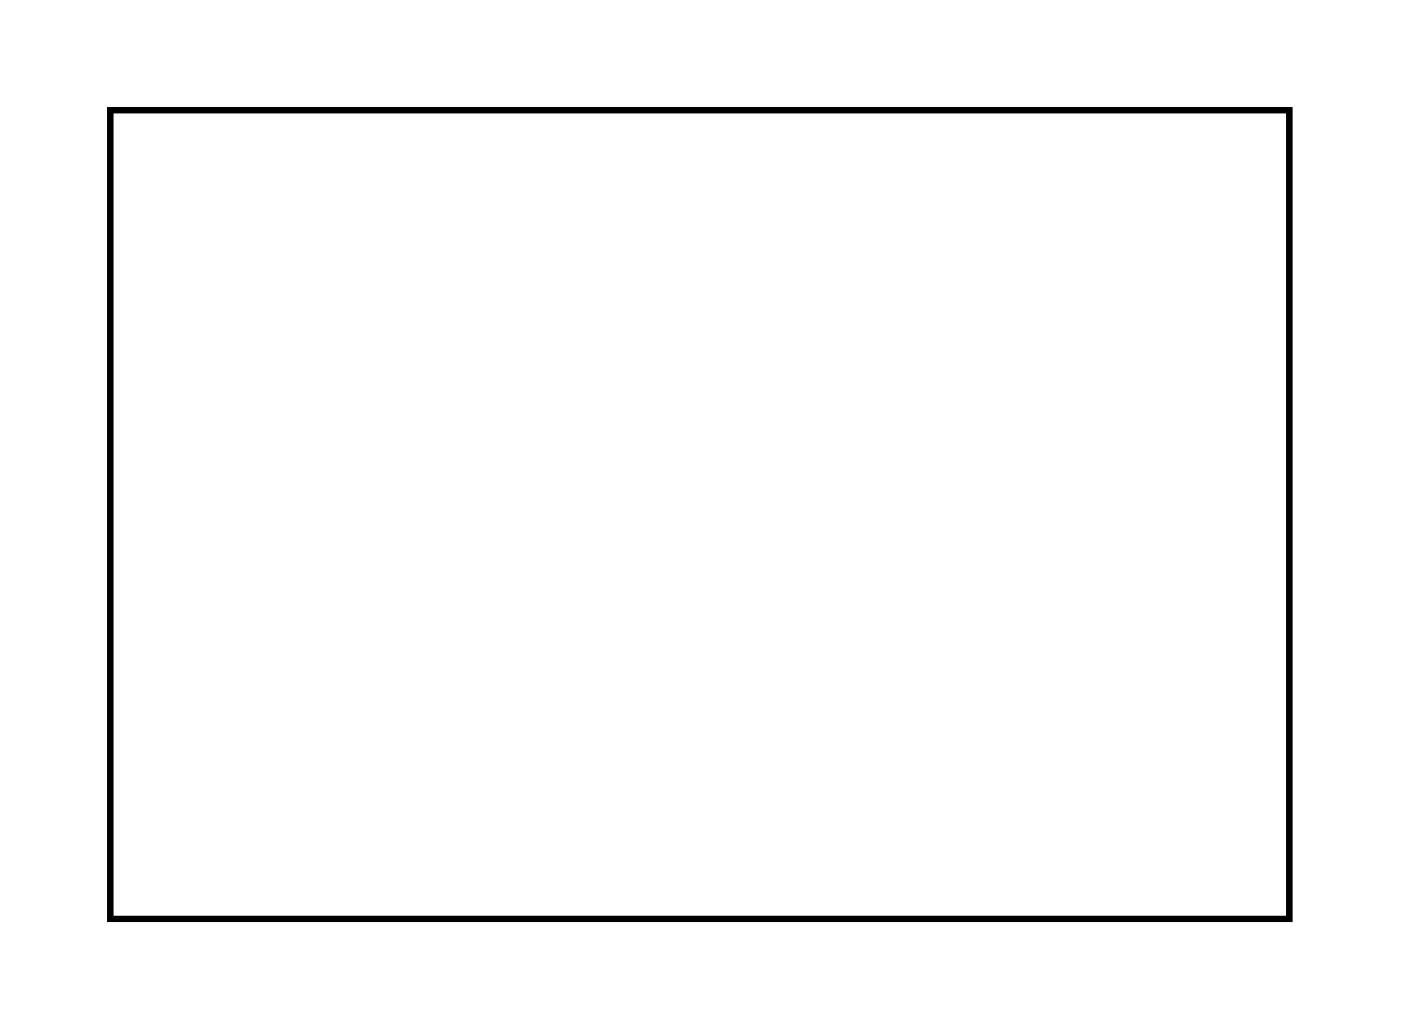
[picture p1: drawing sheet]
<svg xmlns="http://www.w3.org/2000/svg" width="46mm" height="34mm" viewBox="0 0 46 34" stroke-linecap="round" stroke-linejoin="round" font-family="sans-serif">
<path d="M3.6 3.6h38.9v26.7h-38.9z" fill="none" stroke="#000" stroke-width=".2"/>
<path d="M3.6 3.6v26.7h38.9v-26.7zM3.6 3.6h38.9v26.7h-38.9z" fill="#000"/>
<path d="M34.9 17.2h1.5v1.4h-1.5z" fill="#fff"/>
<path d="M34.9 17.2h1.5v1.4h-1.5z" fill="none" stroke="#fff" stroke-width=".76" stroke-linecap="butt"/>
<circle cx="35.7" cy="17.9" r=".74" fill="#fff"/>
<circle cx="35.7" cy="17.9" r=".74" fill="none" stroke="#fff" stroke-width=".76" stroke-linecap="butt"/>
<circle cx="35.7" cy="15.3" r=".74" fill="#fff"/>
<circle cx="35.7" cy="15.3" r=".74" fill="none" stroke="#fff" stroke-width=".76" stroke-linecap="butt"/>
<circle cx="11.6" cy="17.9" r=".6" fill="#fff"/>
<circle cx="11.6" cy="17.9" r=".6" fill="none" stroke="#fff" stroke-width=".65" stroke-linecap="butt"/>
<path d="M11 17.3h1.2v1.2h-1.2z" fill="#fff"/>
<path d="M11 17.3h1.2v1.2h-1.2z" fill="none" stroke="#fff" stroke-width=".65" stroke-linecap="butt"/>
<circle cx="14.1" cy="17.9" r=".6" fill="#fff"/>
<circle cx="14.1" cy="17.9" r=".6" fill="none" stroke="#fff" stroke-width=".65" stroke-linecap="butt"/>
<circle cx="12.8" cy="11.5" r=".7" fill="#fff"/>
<circle cx="12.8" cy="11.5" r=".7" fill="none" stroke="#fff" stroke-width=".76" stroke-linecap="butt"/>
<circle cx="10.3" cy="11.5" r=".7" fill="#fff"/>
<circle cx="10.3" cy="11.5" r=".7" fill="none" stroke="#fff" stroke-width=".76" stroke-linecap="butt"/>
</svg>
